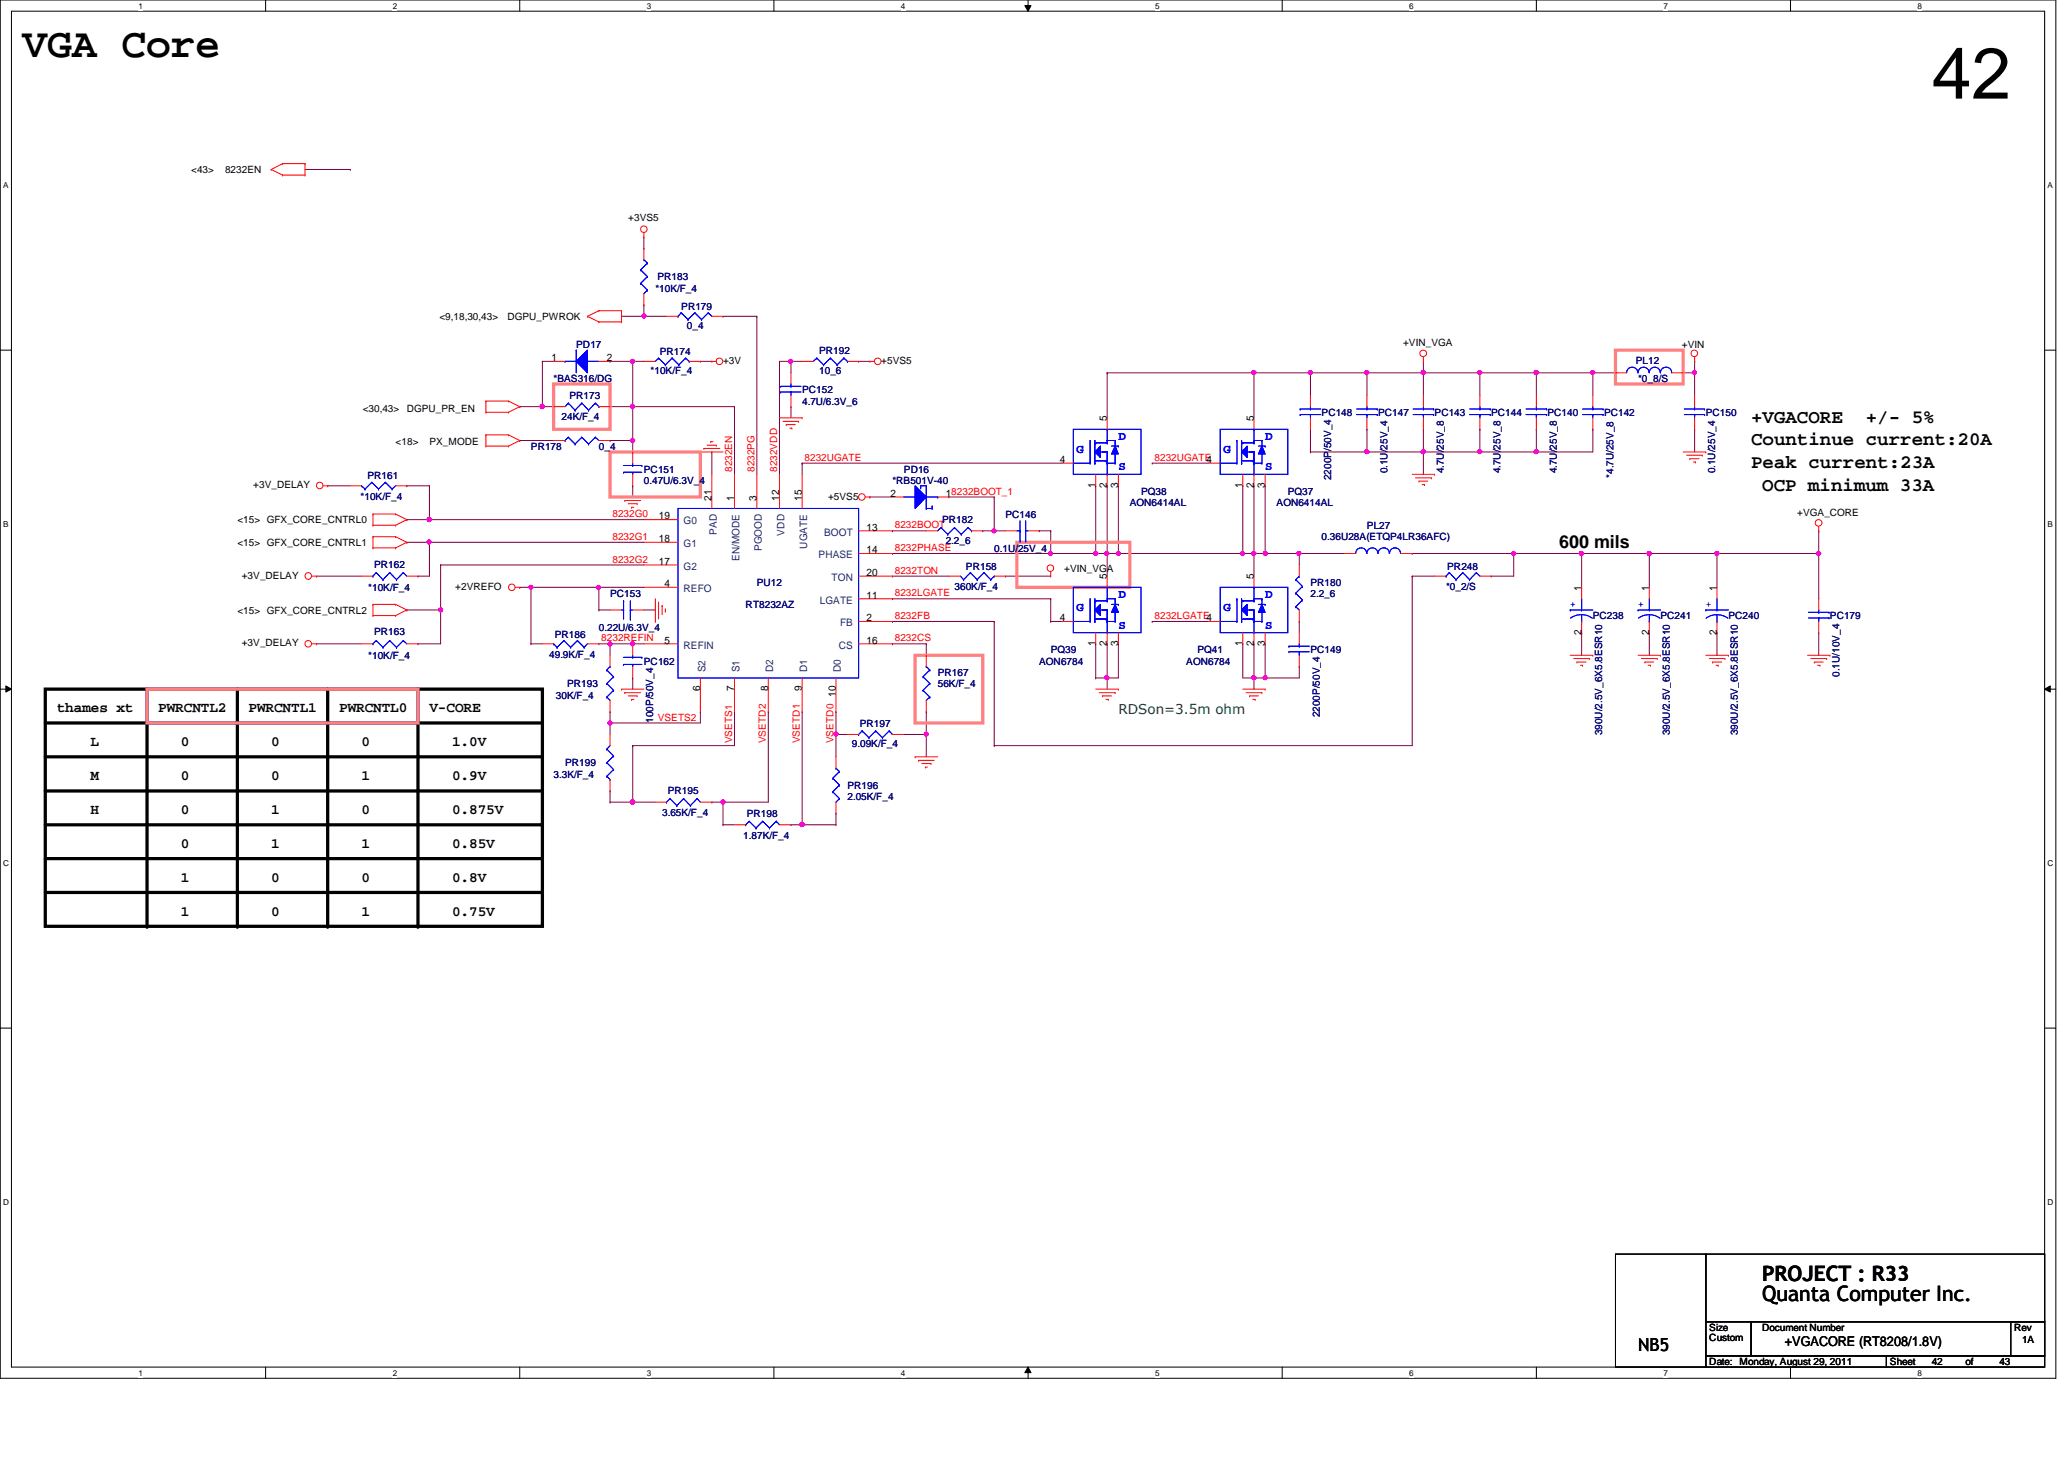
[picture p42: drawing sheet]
<svg xmlns="http://www.w3.org/2000/svg" width="297mm" height="210mm" viewBox="0 0 297 210" stroke-linecap="round" stroke-linejoin="round" font-family="sans-serif">
<defs><g id="words">
<text font-size="10.4" x="278" y="14.2">42</text>
<text font-size="6" x="3.3" y="8.3">VGA Core</text>
<g font-size="3">
<text x="253.6" y="184.2">PROJECT : R33</text>
<text x="253.6" y="187.2">Quanta Computer Inc.</text>
</g>
<g font-size="2.8">
<text x="252" y="60.8">+VGACORE</text>
<text x="252" y="64.1">Countinue current:20A</text>
<text x="268.5" y="60.8">+/- 5%</text>
<text x="252" y="67.4">Peak current:23A</text>
<text x="253.6" y="70.6">OCP minimum 33A</text>
</g>
<g font-size="2.6">
<text x="224.4" y="78.8">600 mils</text>
<text x="235.8" y="194.3">NB5</text>
</g>
<g font-size="2.1">
<text x="8.2" y="102.4">thames xt</text>
<text x="13" y="107.4">L</text>
<text x="22.8" y="102.4">PWRCNTL2</text>
<text x="26" y="107.4">0</text>
<text x="35.8" y="102.4">PWRCNTL1</text>
<text x="39" y="107.4">0</text>
<text x="48.8" y="102.4">PWRCNTL0</text>
<text x="52" y="107.4">0</text>
<text x="61.8" y="102.4">V-CORE</text>
<text x="65.1" y="107.4">1.0V</text>
<text x="13" y="112.2">M</text>
<text x="26" y="112.2">0</text>
<text x="39" y="112.2">0</text>
<text x="52" y="112.2">1</text>
<text x="65.1" y="112.2">0.9V</text>
<text x="13" y="117.1">H</text>
<text x="26" y="117.1">0</text>
<text x="39" y="117.1">1</text>
<text x="52" y="117.1">0</text>
<text x="65.1" y="117.1">0.875V</text>
<text x="26" y="122">0</text>
<text x="39" y="122">1</text>
<text x="52" y="122">1</text>
<text x="65.1" y="122">0.85V</text>
<text x="26" y="126.8">1</text>
<text x="26" y="131.7">1</text>
<text x="39" y="126.8">0</text>
<text x="39" y="131.7">0</text>
<text x="52" y="126.8">0</text>
<text x="52" y="131.7">1</text>
<text x="65.1" y="126.8">0.8V</text>
<text x="65.1" y="131.7">0.75V</text>
</g>
<text font-size="1.9" fill="#008000" x="160.9" y="102.7">RDSon=3.5m ohm</text>
<text font-size="1.9" x="256.9" y="193.6">+VGACORE (RT8208/1.8V)</text>
<g font-size="1.8" fill="#00f">
<text x="154.9" y="65.2">G</text>
<text x="160.9" y="63.3">D</text>
<text x="176.1" y="65.2">G</text>
<text x="182.1" y="63.3">D</text>
<text x="160.9" y="67.6">S</text>
<text x="182.1" y="67.6">S</text>
<text x="154.9" y="88">G</text>
<text x="160.9" y="86">D</text>
<text x="176.1" y="88">G</text>
<text x="182.1" y="86">D</text>
<text x="160.9" y="90.4">S</text>
<text x="182.1" y="90.4">S</text>
</g>
<g font-size="1.5">
<text x="79.4" y="51.9">1</text>
<text x="87.3" y="51.9">2</text>
<text x="159.3" y="60.6" transform="rotate(-90 159.3 60.6)">5</text>
<text x="180.4" y="60.6" transform="rotate(-90 180.4 60.6)">5</text>
<text x="128.1" y="71.5">2</text>
<text x="136.1" y="71.5">18232BOOT_1</text>
<text x="152.5" y="66.6">4</text>
<text x="157.6" y="70.2" transform="rotate(-90 157.6 70.2)">1</text>
<text x="159.3" y="70.2" transform="rotate(-90 159.3 70.2)">2</text>
<text x="160.9" y="70.2" transform="rotate(-90 160.9 70.2)">3</text>
<text x="173.6" y="66.6">4</text>
<text x="178.8" y="70.2" transform="rotate(-90 178.8 70.2)">1</text>
<text x="180.4" y="70.2" transform="rotate(-90 180.4 70.2)">2</text>
<text x="182" y="70.2" transform="rotate(-90 182 70.2)">3</text>
<text x="94.8" y="74.7">19</text>
<text x="94.8" y="78">18</text>
<text x="102.4" y="72" transform="rotate(-90 102.4 72)">21</text>
<text x="105.7" y="72" transform="rotate(-90 105.7 72)">1</text>
<text x="108.9" y="72" transform="rotate(-90 108.9 72)">3</text>
<text x="112.1" y="72" transform="rotate(-90 112.1 72)">12</text>
<text x="115.4" y="72" transform="rotate(-90 115.4 72)">15</text>
<text x="124.7" y="76.3">13</text>
<text x="94.8" y="81.2">17</text>
<text x="124.7" y="79.6">14</text>
<text x="124.7" y="82.8">20</text>
<text x="159.3" y="83.4" transform="rotate(-90 159.3 83.4)">5</text>
<text x="180.4" y="83.4" transform="rotate(-90 180.4 83.4)">5</text>
<text x="95.6" y="84.5">4</text>
<text x="124.7" y="89.4">2</text>
<text x="124.7" y="86.1">11</text>
<text x="152.5" y="89.4">4</text>
<text x="227.6" y="85" transform="rotate(-90 227.6 85)">1</text>
<text x="237.3" y="85" transform="rotate(-90 237.3 85)">1</text>
<text x="247.1" y="85" transform="rotate(-90 247.1 85)">1</text>
<text x="95.6" y="92.6">5</text>
<text x="124.7" y="92.6">16</text>
<text x="157.6" y="93" transform="rotate(-90 157.6 93)">1</text>
<text x="159.3" y="93" transform="rotate(-90 159.3 93)">2</text>
<text x="160.9" y="93" transform="rotate(-90 160.9 93)">3</text>
<text x="178.8" y="93" transform="rotate(-90 178.8 93)">1</text>
<text x="180.4" y="93" transform="rotate(-90 180.4 93)">2</text>
<text x="182" y="93" transform="rotate(-90 182 93)">3</text>
<text x="227.6" y="91.4" transform="rotate(-90 227.6 91.4)">2</text>
<text x="237.3" y="91.4" transform="rotate(-90 237.3 91.4)">2</text>
<text x="247.1" y="91.4" transform="rotate(-90 247.1 91.4)">2</text>
<text x="100.8" y="99.5" transform="rotate(-90 100.8 99.5)">6</text>
<text x="105.7" y="99.5" transform="rotate(-90 105.7 99.5)">7</text>
<text x="110.5" y="99.5" transform="rotate(-90 110.5 99.5)">8</text>
<text x="115.4" y="99.5" transform="rotate(-90 115.4 99.5)">9</text>
<text x="120.3" y="100.3" transform="rotate(-90 120.3 100.3)">10</text>
</g>
<g font-size="1.5" fill="#004080">
<text x="98.4" y="75.4">G0</text>
<text x="103.2" y="77" transform="rotate(-90 103.2 77)">PAD</text>
<text x="112.9" y="77" transform="rotate(-90 112.9 77)">VDD</text>
<text x="118.6" y="77">BOOT</text>
<text x="98.4" y="78.7">G1</text>
<text x="98.4" y="82">G2</text>
<text x="106.4" y="80.7" transform="rotate(-90 106.4 80.7)">EN/MODE</text>
<text x="109.6" y="79.3" transform="rotate(-90 109.6 79.3)">PGOOD</text>
<text x="116.2" y="79" transform="rotate(-90 116.2 79)">UGATE</text>
<text x="117.8" y="80.3">PHASE</text>
<text x="119.7" y="83.6">TON</text>
<text x="98.4" y="85.2">REFO</text>
<text x="118" y="86.8">LGATE</text>
<text x="98.4" y="93.3">REFIN</text>
<text x="120.7" y="93.3">CS</text>
<text x="120.9" y="90.1">FB</text>
<text x="101.5" y="96.7" transform="rotate(-90 101.5 96.7)">S2</text>
<text x="106.4" y="96.7" transform="rotate(-90 106.4 96.7)">S1</text>
<text x="111.3" y="96.7" transform="rotate(-90 111.3 96.7)">D2</text>
<text x="116.2" y="96.7" transform="rotate(-90 116.2 96.7)">D1</text>
<text x="121" y="96.7" transform="rotate(-90 121 96.7)">D0</text>
</g>
<g font-size="1.4">
<text x="27.5" y="24.9">&lt;43&gt;</text>
<text x="32.4" y="24.9">8232EN</text>
<text x="90.4" y="31.7">+3VS5</text>
<text x="63.2" y="46.1">&lt;9,18,30,43&gt;</text>
<text x="73" y="46.1">DGPU_PWROK</text>
<text x="104.1" y="52.4">+3V</text>
<text x="126.8" y="52.4">+5VS5</text>
<text x="201.9" y="49.8">+VIN_VGA</text>
<text x="242.1" y="50.1">+VIN</text>
<text x="52.2" y="59.2">&lt;30,43&gt;</text>
<text x="58.5" y="59.2">DGPU_PR_EN</text>
<text x="56.9" y="64.1">&lt;18&gt;</text>
<text x="61.8" y="64.1">PX_MODE</text>
<text x="36.4" y="70.3">+3V_DELAY</text>
<text x="119.2" y="71.9">+5VS5</text>
<text x="34.2" y="75.3">&lt;15&gt; GFX_CORE_CNTRL0</text>
<text x="258.7" y="74.2">+VGA_CORE</text>
<text x="34.2" y="78.6">&lt;15&gt; GFX_CORE_CNTRL1</text>
<text x="34.8" y="83.3">+3V_DELAY</text>
<text x="153.2" y="82.3">+VIN_VGA</text>
<text x="34.2" y="88.3">&lt;15&gt; GFX_CORE_CNTRL2</text>
<text x="65.5" y="84.9">+2VREFO</text>
<text x="34.8" y="93">+3V_DELAY</text>
<text x="246" y="191.5">Size</text>
<text x="253.6" y="191.5">Document Number</text>
<text x="289.9" y="191.5">Rev</text>
<text x="246" y="193">Custom</text>
<text x="246" y="196.4">Date: Monday, August 29, 2011</text>
<text x="272" y="196.4">Sheet</text>
<text x="278" y="196.4">42</text>
<text x="282.9" y="196.4">of</text>
<text x="287.7" y="196.4">43</text>
<text x="291" y="193.2">1A</text>
</g>
<g font-size="1.4" fill="#000080">
<text x="94.3" y="42">*10K/F_4</text>
<text x="94.6" y="40.3">PR183</text>
<text x="98" y="44.6">PR179</text>
<text x="98.8" y="47.3">0_4</text>
<text x="82.9" y="50.1">PD17</text>
<text x="93.6" y="53.8">*10K/F_4</text>
<text x="95" y="51.1">PR174</text>
<text x="117.9" y="50.9">PR192</text>
<text x="117.9" y="53.8">10_6</text>
<text x="235.4" y="52.4">PL12</text>
<text x="79.7" y="55">*BAS316/DG</text>
<text x="82" y="57.4">PR173</text>
<text x="115.4" y="56.6">PC152</text>
<text x="115.4" y="58.3">4.7U/6.3V_6</text>
<text x="190.2" y="59.9">PC148</text>
<text x="198.3" y="59.9">PC147</text>
<text x="206.5" y="59.9">PC143</text>
<text x="214.6" y="59.9">PC144</text>
<text x="222.7" y="59.9">PC140</text>
<text x="230.8" y="59.9">PC142</text>
<text x="235.8" y="55">*0_8/S</text>
<text x="245.5" y="59.9">PC150</text>
<text x="76.4" y="64.7">PR178</text>
<text x="80.8" y="60.4">24K/F_4</text>
<text x="86.2" y="64.7">0_4</text>
<text x="51.9" y="71.9">*10K/F_4</text>
<text x="52.9" y="69">PR161</text>
<text x="92.7" y="68">PC151</text>
<text x="92.7" y="69.6">0.47U/6.3V_4</text>
<text x="128.4" y="69.6">*RB501V-40</text>
<text x="130.1" y="68">PD16</text>
<text x="164.2" y="71.2">PQ38</text>
<text x="185.3" y="71.2">PQ37</text>
<text x="191.6" y="69.1" transform="rotate(-90 191.6 69.1)">2200P/50V_4</text>
<text x="199.7" y="68.1" transform="rotate(-90 199.7 68.1)">0.1U/25V_4</text>
<text x="207.8" y="68.1" transform="rotate(-90 207.8 68.1)">4.7U/25V_8</text>
<text x="215.9" y="68.1" transform="rotate(-90 215.9 68.1)">4.7U/25V_8</text>
<text x="224.1" y="68.1" transform="rotate(-90 224.1 68.1)">4.7U/25V_8</text>
<text x="232.2" y="68.7" transform="rotate(-90 232.2 68.7)">*4.7U/25V_8</text>
<text x="246.8" y="68.1" transform="rotate(-90 246.8 68.1)">0.1U/25V_4</text>
<text x="135.6" y="75.3">PR182</text>
<text x="144.7" y="74.5">PC146</text>
<text x="162.6" y="72.9">AON6414AL</text>
<text x="183.7" y="72.9">AON6414AL</text>
<text x="190.2" y="77.7">0.36U28A(ETQP4LR36AFC)</text>
<text x="196.7" y="76.1">PL27</text>
<text x="53.8" y="81.7">PR162</text>
<text x="136.1" y="78.2">2.2_6</text>
<text x="139" y="82">PR158</text>
<text x="143.1" y="79.4">0.1U/25V_4</text>
<text x="208.3" y="82">PR248</text>
<text x="53" y="85">*10K/F_4</text>
<text x="87.8" y="85.9">PC153</text>
<text x="107.3" y="87.5">RT8232AZ</text>
<text x="108.9" y="84.2">PU12</text>
<text x="137.4" y="84.9">360K/F_4</text>
<text x="188.6" y="84.2">PR180</text>
<text x="188.6" y="85.9">2.2_6</text>
<text x="208.1" y="84.9">*0_2/S</text>
<text x="229.2" y="89.1">PC238</text>
<text x="239" y="89.1">PC241</text>
<text x="248.7" y="89.1">PC240</text>
<text x="263.4" y="89.1">PC179</text>
<text x="53" y="94.8">*10K/F_4</text>
<text x="53.8" y="91.4">PR163</text>
<text x="79" y="94.7">49.9K/F_4</text>
<text x="79.8" y="91.7">PR186</text>
<text x="86.2" y="90.8">0.22U/6.3V_4</text>
<text x="92.7" y="95.6">PC162</text>
<text x="149.6" y="95.6">AON6784</text>
<text x="151.2" y="94">PQ39</text>
<text x="170.7" y="95.6">AON6784</text>
<text x="172.3" y="94">PQ41</text>
<text x="188.6" y="94">PC149</text>
<text x="80" y="100.5">30K/F_4</text>
<text x="81.6" y="98.9">PR193</text>
<text x="135" y="97.2">PR167</text>
<text x="135" y="98.9">56K/F_4</text>
<text x="264.7" y="97.4" transform="rotate(-90 264.7 97.4)">0.1U/10V_4</text>
<text x="94" y="104" transform="rotate(-90 94 104)">100P/50V_4</text>
<text x="122.6" y="107.5">9.09K/F_4</text>
<text x="123.7" y="104.6">PR197</text>
<text x="189.9" y="103.2" transform="rotate(-90 189.9 103.2)">2200P/50V_4</text>
<text x="230.6" y="105.8" transform="rotate(-90 230.6 105.8)">390U/2.5V_6X5.8ESR10</text>
<text x="240.3" y="105.8" transform="rotate(-90 240.3 105.8)">390U/2.5V_6X5.8ESR10</text>
<text x="250.1" y="105.8" transform="rotate(-90 250.1 105.8)">390U/2.5V_6X5.8ESR10</text>
<text x="79.7" y="111.9">3.3K/F_4</text>
<text x="81.3" y="110.2">PR199</text>
<text x="122" y="113.5">PR196</text>
<text x="95.3" y="117.4">3.65K/F_4</text>
<text x="96.1" y="114.3">PR195</text>
<text x="107.5" y="117.6">PR198</text>
<text x="122" y="115.1">2.05K/F_4</text>
<text x="107" y="120.6">1.87K/F_4</text>
</g>
<g font-size="1.4" fill="#f00">
<text x="105.4" y="67.9" transform="rotate(-90 105.4 67.9)">8232EN</text>
<text x="108.6" y="67.9" transform="rotate(-90 108.6 67.9)">8232PG</text>
<text x="111.8" y="67.9" transform="rotate(-90 111.8 67.9)">8232VDD</text>
<text x="115.8" y="66.3">8232UGATE</text>
<text x="166.2" y="66.3">8232UGATE</text>
<text x="88.1" y="77.7">8232G1</text>
<text x="88.1" y="74.4">8232G0</text>
<text x="128.8" y="76">8232BOOT</text>
<text x="88.1" y="80.9">8232G2</text>
<text x="128.8" y="82.5">8232TON</text>
<text x="128.8" y="79.3">8232PHASE</text>
<text x="128.8" y="89.1">8232FB</text>
<text x="128.8" y="85.8">8232LGATE</text>
<text x="166.2" y="89.1">8232LGATE4</text>
<text x="86.5" y="92.3">8232REFIN</text>
<text x="128.8" y="92.3">8232CS</text>
<text x="94.7" y="103.7">VSETS2</text>
<text x="105.4" y="106.9" transform="rotate(-90 105.4 106.9)">VSETS1</text>
<text x="110.2" y="106.9" transform="rotate(-90 110.2 106.9)">VSETD2</text>
<text x="115.1" y="106.9" transform="rotate(-90 115.1 106.9)">VSETD1</text>
<text x="120" y="106.9" transform="rotate(-90 120 106.9)">VSETD0</text>
</g>
<g font-size="1.4" fill="#00f">
<text x="226" y="87.3">+</text>
<text x="235.8" y="87.3">+</text>
<text x="245.5" y="87.3">+</text>
</g>
<g font-size="1.2">
<text x="19.9" y="1.2">1</text>
<text x="56.5" y="1.2">2</text>
<text x="93.1" y="1.2">3</text>
<text x="129.7" y="1.2">4</text>
<text x="166.2" y="1.2">5</text>
<text x="202.8" y="1.2">6</text>
<text x="239.4" y="1.2">7</text>
<text x="276" y="1.2">8</text>
<text x=".5" y="27.1">A</text>
<text x="294.7" y="27.1">A</text>
<text x=".5" y="75.8">B</text>
<text x="294.7" y="75.8">B</text>
<text x=".5" y="124.6">C</text>
<text x="294.7" y="124.6">C</text>
<text x=".5" y="173.4">D</text>
<text x="294.7" y="173.4">D</text>
<text x="19.9" y="197.9">1</text>
<text x="56.5" y="197.9">2</text>
<text x="93.1" y="197.9">3</text>
<text x="129.7" y="197.9">4</text>
<text x="166.2" y="197.9">5</text>
<text x="202.8" y="197.9">6</text>
<text x="239.4" y="197.9">7</text>
<text x="276" y="197.9">8</text>
</g>
</g></defs>
<path d="M0 0h295.9v198.3h-295.9zM1.6 1.6h292.7v195.1h-292.7z" fill="none" stroke="#000" stroke-width=".14"/>
<g fill="#fff">
<path d="M19.9 .2h.6v1.3h-.6z"/>
<path d="M19.9 196.8h.6v1.4h-.6z"/>
</g>
<path d="M38.2 0v1.6M38.2 196.7v1.6" fill="none" stroke="#000" stroke-width=".14"/>
<g fill="#fff">
<path d="M56.5 .2h.6v1.3h-.6z"/>
<path d="M56.5 196.8h.6v1.4h-.6z"/>
</g>
<path d="M74.8 0v1.6M74.8 196.7v1.6" fill="none" stroke="#000" stroke-width=".14"/>
<g fill="#fff">
<path d="M93.1 .2h.6v1.3h-.6z"/>
<path d="M93.1 196.8h.6v1.4h-.6z"/>
</g>
<path d="M111.4 0v1.6M111.4 196.7v1.6" fill="none" stroke="#000" stroke-width=".14"/>
<g fill="#fff">
<path d="M129.7 .2h.6v1.3h-.6z"/>
<path d="M129.7 196.8h.6v1.4h-.6z"/>
</g>
<path d="M147.5 .8h.9l-.4 .8zM148 0v1.6M148 196.7l.4 .8h-.9zM148 196.7v1.6" fill="none" stroke="#000" stroke-width=".14"/>
<path d="M147.5 .8h.9l-.4 .8zM148 196.7l.4 .8h-.9z" fill="#000"/>
<g fill="#fff">
<path d="M166.2 .2h.6v1.3h-.6z"/>
<path d="M166.2 196.8h.6v1.4h-.6z"/>
</g>
<path d="M184.5 0v1.6M184.5 196.7v1.6" fill="none" stroke="#000" stroke-width=".14"/>
<g fill="#fff">
<path d="M202.8 .2h.6v1.3h-.6z"/>
<path d="M202.8 196.8h.6v1.4h-.6z"/>
</g>
<path d="M221.1 0v1.6M221.1 196.7v1.6" fill="none" stroke="#000" stroke-width=".14"/>
<g fill="#fff">
<path d="M239.4 .2h.6v1.3h-.6z"/>
<path d="M239.4 196.8h.6v1.4h-.6z"/>
</g>
<path d="M257.7 0v1.6M257.7 196.7v1.6" fill="none" stroke="#000" stroke-width=".14"/>
<g fill="#fff">
<path d="M276 .2h.6v1.3h-.6z"/>
<path d="M276 196.8h.6v1.4h-.6z"/>
<path d="M.5 26h.7v1.3h-.7z"/>
<path d="M294.7 26h.7v1.3h-.7z"/>
<path d="M.5 74.8h.7v1.3h-.7z"/>
<path d="M294.7 74.8h.7v1.3h-.7z"/>
</g>
<path d="M0 50.4h1.6M294.3 50.4h1.6" fill="none" stroke="#000" stroke-width=".14"/>
<g fill="#fff">
<path d="M.5 123.5h.8v1.3h-.8z"/>
<path d="M294.7 123.5h.8v1.3h-.8z"/>
</g>
<path d="M0 99.1h1.6M.8 98.7l.8 .4-.8 .5zM294.3 99.1l.8-.4v.9zM294.3 99.1h1.6" fill="none" stroke="#000" stroke-width=".14"/>
<path d="M.8 98.7l.8 .4-.8 .5zM294.3 99.1l.8-.4v.9z" fill="#000"/>
<g fill="#fff">
<path d="M.5 172.3h.8v1.3h-.8z"/>
<path d="M294.7 172.3h.8v1.3h-.8z"/>
</g>
<path d="M0 147.9h1.6M294.3 147.9h1.6" fill="none" stroke="#000" stroke-width=".14"/>
<path d="M87.8 92.6h.1M87.8 92.6h3.3M87.8 113.8h.1M87.8 113.8v1.6M104.1 115.4h.1M104.1 115.4h6.5" fill="none" stroke="#800040" stroke-width=".14"/>
<circle cx="104" cy="115.4" r=".31" fill="#f0f"/>
<circle cx="104" cy="115.4" r=".31" fill="none" stroke="#f0f" stroke-width=".14"/>
<path d="M178.9 92.6h.1M178.9 92.6v4.9h1.6M180.5 97.5h.1M182.1 92.6h.1M182.1 92.6v4.9" fill="none" stroke="#800040" stroke-width=".14"/>
<circle cx="182.1" cy="97.5" r=".3" fill="#f0f"/>
<circle cx="182.1" cy="97.5" r=".3" fill="none" stroke="#f0f" stroke-width=".14"/>
<path d="M180.5 79.6h.1M180.5 79.6v3.3M180.5 97.5h.1M180.5 92.6h.1M180.5 92.6v6.5M180.5 97.5h1.6M182.1 97.5h.1" fill="none" stroke="#800040" stroke-width=".14"/>
<circle cx="180.4" cy="97.5" r=".31" fill="#f0f"/>
<circle cx="180.4" cy="97.5" r=".31" fill="none" stroke="#f0f" stroke-width=".14"/>
<path d="M91.1 107.3h.1M91.1 107.3v8.1" fill="none" stroke="#800040" stroke-width=".14"/>
<circle cx="91" cy="115.4" r=".32" fill="#f0f"/>
<circle cx="91" cy="115.4" r=".32" fill="none" stroke="#f0f" stroke-width=".14"/>
<g fill="none" stroke="#800040" stroke-width=".14">
<path d="M178.9 79.6h.1M178.9 79.6h1.6M76.4 84.5h.1M76.4 84.5h16.3M86.2 84.5h.1M86.2 84.5v3.3M128.4 92.6h.1M128.4 92.6h4.9M133.3 92.6h.1M133.3 92.6v1.7M182.1 97.5h.1M182.1 97.5h4.9"/>
<path d="M87.8 115.4h.1M87.8 115.4h3.3"/>
</g>
<circle cx="86.1" cy="84.5" r=".3" fill="#f0f"/>
<circle cx="86.1" cy="84.5" r=".3" fill="none" stroke="#f0f" stroke-width=".14"/>
<g fill="none" stroke="#800040" stroke-width=".14">
<path d="M108.9 45.5h.1M108.9 45.5v22.7M243.9 52h.1M243.9 52v1.6M178.9 69.9h.1M178.9 69.9v9.7M203.2 79.6h.1M203.2 79.6h14.6M217.8 79.6h.1M217.8 79.6v3.3M86.2 87.8h.1M86.2 87.8h1.6"/>
<path d="M128.4 89.4h.1M128.4 89.4h14.7M143.1 89.4h.1M143.1 89.4v17.9M165.8 89.4h.1M165.8 89.4h8.1M143.1 107.3h.1M143.1 107.3h60.1"/>
</g>
<circle cx="178.8" cy="79.6" r=".3" fill="#f0f"/>
<circle cx="178.8" cy="79.6" r=".3" fill="none" stroke="#f0f" stroke-width=".14"/>
<path d="M180.5 69.9h.1M180.5 69.9v9.7M182.1 69.9h.1M182.1 69.9v9.7" fill="none" stroke="#800040" stroke-width=".14"/>
<circle cx="182.1" cy="79.6" r=".3" fill="#f0f"/>
<circle cx="182.1" cy="79.6" r=".3" fill="none" stroke="#f0f" stroke-width=".14"/>
<path d="M180.5 53.6h.1M180.5 53.6v6.5M180.5 79.6h.1M180.5 79.6h1.6" fill="none" stroke="#800040" stroke-width=".14"/>
<circle cx="180.4" cy="79.6" r=".31" fill="#f0f"/>
<circle cx="180.4" cy="79.6" r=".31" fill="none" stroke="#f0f" stroke-width=".14"/>
<path d="M159.3 53.6h.1M159.3 53.6h21.2M160.9 79.6h.1M160.9 79.6h18" fill="none" stroke="#800040" stroke-width=".14"/>
<circle cx="160.9" cy="79.6" r=".3" fill="#f0f"/>
<circle cx="160.9" cy="79.6" r=".3" fill="none" stroke="#f0f" stroke-width=".14"/>
<path d="M91.1 58.5h.1M91.1 58.5h14.6M165.8 66.6h.1M165.8 66.6h8.1M102.4 115.4h.1M102.4 115.4h1.7M104.1 118.7h.1M104.1 115.4h.1M104.1 118.7h1.6M104.1 115.4v3.3" fill="none" stroke="#800040" stroke-width=".14"/>
<circle cx="91" cy="58.5" r=".32" fill="#f0f"/>
<circle cx="91" cy="58.5" r=".32" fill="none" stroke="#f0f" stroke-width=".14"/>
<path d="M157.7 79.6h.1M157.7 79.6h1.6" fill="none" stroke="#800040" stroke-width=".14"/>
<circle cx="157.7" cy="79.6" r=".3" fill="#f0f"/>
<circle cx="157.7" cy="79.6" r=".3" fill="none" stroke="#f0f" stroke-width=".14"/>
<path d="M143.1 76.4h.1M143.1 76.4h1.6M86.2 92.6h.1M86.2 92.6h1.6" fill="none" stroke="#800040" stroke-width=".14"/>
<circle cx="143" cy="76.4" r=".3" fill="#f0f"/>
<circle cx="143" cy="76.4" r=".3" fill="none" stroke="#f0f" stroke-width=".14"/>
<path d="M113.8 118.7h.1M113.8 118.7h1.6" fill="none" stroke="#800040" stroke-width=".14"/>
<circle cx="115.4" cy="118.6" r=".31" fill="#f0f"/>
<circle cx="115.4" cy="118.6" r=".31" fill="none" stroke="#f0f" stroke-width=".14"/>
<g fill="none" stroke="#800040" stroke-width=".14">
<path d="M78.1 58.5h.1M78.1 52h.1M78.1 58.5h1.6M78.1 52h1.6M78.1 52v6.5M91.1 69.9h.1M91.1 63.4h.1M91.1 63.4v1.6M91.1 69.9v1.6M149.6 76.4h.1M149.6 76.4h1.6M151.2 76.4h.1"/>
<path d="M151.2 76.4v3.2M115.4 102.4h.1M115.4 102.4v16.3"/>
</g>
<circle cx="78" cy="58.5" r=".31" fill="#f0f"/>
<circle cx="78" cy="58.5" r=".31" fill="none" stroke="#f0f" stroke-width=".14"/>
<g fill="none" stroke="#800040" stroke-width=".14">
<path d="M74.8 58.5h.1M74.8 58.5h3.3M87.8 52h.1M87.8 52h3.3M92.7 45.5h.1M92.7 45.5h3.2M100.8 52h.1M100.8 52h1.6M76.4 92.6h.1M76.4 92.6h1.7M92.7 87.8h1.6M94.3 87.8h.1"/>
<path d="M144.7 82.9h.1M144.7 82.9h6.5"/>
</g>
<circle cx="92.7" cy="45.5" r=".3" fill="#f0f"/>
<circle cx="92.7" cy="45.5" r=".3" fill="none" stroke="#f0f" stroke-width=".14"/>
<path d="M204.8 53.6h.1M204.8 53.6v3.3M204.8 61.8h.1M204.8 61.8v3.2" fill="none" stroke="#800040" stroke-width=".14"/>
<circle cx="204.8" cy="53.6" r=".31" fill="#f0f"/>
<circle cx="204.8" cy="53.6" r=".31" fill="none" stroke="#f0f" stroke-width=".14"/>
<path d="M204.8 53.6h.1M204.8 53.6h8.2M261.7 76.4h.1M261.7 76.4v3.2" fill="none" stroke="#800040" stroke-width=".14"/>
<circle cx="213" cy="53.6" r=".31" fill="#f0f"/>
<circle cx="213" cy="53.6" r=".31" fill="none" stroke="#f0f" stroke-width=".14"/>
<path d="M213 53.6h.1M213 53.6v3.3M196.7 65h.1M196.7 65h8.1M213 61.8h.1M213 61.8v3.2" fill="none" stroke="#800040" stroke-width=".14"/>
<circle cx="196.7" cy="65" r=".31" fill="#f0f"/>
<circle cx="196.7" cy="65" r=".31" fill="none" stroke="#f0f" stroke-width=".14"/>
<path d="M196.7 53.6h.1M196.7 53.6h8.1M196.7 61.8h.1M196.7 61.8v3.2" fill="none" stroke="#800040" stroke-width=".14"/>
<circle cx="196.7" cy="53.6" r=".31" fill="#f0f"/>
<circle cx="196.7" cy="53.6" r=".31" fill="none" stroke="#f0f" stroke-width=".14"/>
<g fill="none" stroke="#800040" stroke-width=".14">
<path d="M89.4 45.5h.1M92.7 43.9h.1M92.7 43.9v1.6h-3.3M204.8 52h.1M204.8 52v1.6M61.8 78h.1M61.8 78v4.9M182.1 79.6h.1M182.1 79.6h4.9M128.4 82.9h.1M128.4 82.9h8.2M133.3 105.7h.1"/>
<path d="M133.3 105.7v3.2"/>
</g>
<circle cx="61.8" cy="78" r=".3" fill="#f0f"/>
<circle cx="61.8" cy="78" r=".3" fill="none" stroke="#f0f" stroke-width=".14"/>
<path d="M217.8 79.6h.1M217.8 79.6h9.8" fill="none" stroke="#800040" stroke-width=".14"/>
<circle cx="227.6" cy="79.6" r=".3" fill="#f0f"/>
<circle cx="227.6" cy="79.6" r=".3" fill="none" stroke="#f0f" stroke-width=".14"/>
<circle cx="217.8" cy="79.6" r=".3" fill="#f0f"/>
<circle cx="217.8" cy="79.6" r=".3" fill="none" stroke="#f0f" stroke-width=".14"/>
<path d="M115.4 66.6h.1M115.4 66.6h37.4M128.4 76.4h.1M128.4 76.4h4.9M247.1 79.6h.1M247.1 79.6h14.6" fill="none" stroke="#800040" stroke-width=".14"/>
<circle cx="247.1" cy="79.6" r=".3" fill="#f0f"/>
<circle cx="247.1" cy="79.6" r=".3" fill="none" stroke="#f0f" stroke-width=".14"/>
<path d="M112.2 52h.1M112.2 52v16.2M61.8 78h.1M61.8 78h30.9M204.8 65h.1M204.8 65h8.2" fill="none" stroke="#800040" stroke-width=".14"/>
<circle cx="213" cy="65" r=".31" fill="#f0f"/>
<circle cx="213" cy="65" r=".31" fill="none" stroke="#f0f" stroke-width=".14"/>
<circle cx="204.8" cy="65" r=".31" fill="#f0f"/>
<circle cx="204.8" cy="65" r=".31" fill="none" stroke="#f0f" stroke-width=".14"/>
<path d="M104.1 45.5h.1M104.1 45.5h4.8M157.7 69.9h.1M157.7 69.9v9.7M159.3 69.9h.1M159.3 69.9v9.7M157.7 92.6h.1M157.7 92.6v4.9" fill="none" stroke="#800040" stroke-width=".14"/>
<circle cx="159.3" cy="79.6" r=".3" fill="#f0f"/>
<circle cx="159.3" cy="79.6" r=".3" fill="none" stroke="#f0f" stroke-width=".14"/>
<path d="M180.5 53.6h.1M180.5 53.6h8.1M157.7 97.5h.1M157.7 97.5h1.6M160.9 92.6h.1M160.9 92.6v4.9" fill="none" stroke="#800040" stroke-width=".14"/>
<circle cx="180.4" cy="53.6" r=".31" fill="#f0f"/>
<circle cx="180.4" cy="53.6" r=".31" fill="none" stroke="#f0f" stroke-width=".14"/>
<path d="M188.6 53.6h.1M188.6 53.6v3.3M87.8 63.4h.1M87.8 63.4h3.3" fill="none" stroke="#800040" stroke-width=".14"/>
<circle cx="91" cy="63.4" r=".31" fill="#f0f"/>
<circle cx="91" cy="63.4" r=".31" fill="none" stroke="#f0f" stroke-width=".14"/>
<path d="M188.6 53.6h.1M188.6 53.6h8.1M74.8 63.4h.1M74.8 63.4h4.9" fill="none" stroke="#800040" stroke-width=".14"/>
<circle cx="188.6" cy="53.6" r=".31" fill="#f0f"/>
<circle cx="188.6" cy="53.6" r=".31" fill="none" stroke="#f0f" stroke-width=".14"/>
<path d="M196.7 53.6h.1M196.7 53.6v3.3M159.3 79.6h.1M159.3 79.6v3.3M159.3 97.5h.1M159.3 92.6h.1M159.3 92.6v6.5M159.3 97.5h1.6" fill="none" stroke="#800040" stroke-width=".14"/>
<circle cx="159.3" cy="97.5" r=".3" fill="#f0f"/>
<circle cx="159.3" cy="97.5" r=".3" fill="none" stroke="#f0f" stroke-width=".14"/>
<path d="M187 79.6h.1M187 79.6v1.7M187 79.6h6.5M188.6 61.8h.1M188.6 61.8v3.2M187 95.9h.1M187 95.9v1.6" fill="none" stroke="#800040" stroke-width=".14"/>
<circle cx="186.9" cy="79.6" r=".3" fill="#f0f"/>
<circle cx="186.9" cy="79.6" r=".3" fill="none" stroke="#f0f" stroke-width=".14"/>
<path d="M261.7 79.6h.1M261.7 79.6v6.5" fill="none" stroke="#800040" stroke-width=".14"/>
<circle cx="261.7" cy="79.6" r=".31" fill="#f0f"/>
<circle cx="261.7" cy="79.6" r=".31" fill="none" stroke="#f0f" stroke-width=".14"/>
<g fill="none" stroke="#800040" stroke-width=".14">
<path d="M92.7 35.7h.1M92.7 34.1v1.6M128.4 79.6h.1M128.4 79.6h22.8M159.3 79.6h.1M160.9 69.9h.1M160.9 69.9v9.7h-1.6M204.8 65h.1M204.8 65v3.2M128.4 86.1h.1M128.4 86.1h22.8M151.2 89.4h.1"/>
<path d="M151.2 89.4h1.6M261.7 91h.1M261.7 91v3.3"/>
</g>
<circle cx="151.2" cy="79.6" r=".3" fill="#f0f"/>
<circle cx="151.2" cy="79.6" r=".3" fill="none" stroke="#f0f" stroke-width=".14"/>
<path d="M113.8 52h.1M113.8 52h1.6M102.4 65h.1M102.4 65v3.2M151.2 86.1h.1M151.2 86.1v3.3M187 89.4h.1M187 89.4v1.6" fill="none" stroke="#800040" stroke-width=".14"/>
<circle cx="113.8" cy="52" r=".3" fill="#f0f"/>
<circle cx="113.8" cy="52" r=".3" fill="none" stroke="#f0f" stroke-width=".14"/>
<path d="M113.8 58.5h.1M113.8 52h.1M113.8 52v1.6M113.8 58.5v1.6M58.5 74.8h.1M58.5 69.9h.1M58.5 69.9h3.3M61.8 69.9h.1M61.8 69.9v4.9h-3.3M60.2 82.9h.1M60.2 82.9h1.6" fill="none" stroke="#800040" stroke-width=".14"/>
<circle cx="61.8" cy="74.7" r=".31" fill="#f0f"/>
<circle cx="61.8" cy="74.7" r=".31" fill="none" stroke="#f0f" stroke-width=".14"/>
<path d="M47.2 69.9h.1M47.2 69.9h3.2M76.4 84.5h.1M76.4 84.5v8.1" fill="none" stroke="#800040" stroke-width=".14"/>
<circle cx="76.4" cy="84.5" r=".3" fill="#f0f"/>
<circle cx="76.4" cy="84.5" r=".3" fill="none" stroke="#f0f" stroke-width=".14"/>
<path d="M159.3 53.6h.1M159.3 53.6v6.5M242.2 53.6h.1M242.2 53.6h1.7M243.9 53.6h.1M243.9 53.6v3.3M45.5 82.9h.1M45.5 82.9h6.5M74.8 84.5h.1M74.8 84.5h1.6" fill="none" stroke="#800040" stroke-width=".14"/>
<circle cx="243.8" cy="53.6" r=".3" fill="#f0f"/>
<circle cx="243.8" cy="53.6" r=".3" fill="none" stroke="#f0f" stroke-width=".14"/>
<path d="M229.2 53.6h.1M229.2 53.6h3.3" fill="none" stroke="#800040" stroke-width=".14"/>
<circle cx="229.2" cy="53.6" r=".31" fill="#f0f"/>
<circle cx="229.2" cy="53.6" r=".31" fill="none" stroke="#f0f" stroke-width=".14"/>
<g fill="none" stroke="#800040" stroke-width=".14">
<path d="M221.1 53.6h.1M221.1 53.6v3.3M221.1 61.8h.1M221.1 61.8v3.2M227.6 79.6h.1M227.6 79.6v4.9M243.9 61.8h.1M243.9 61.8v3.2M203.2 82.9h.1M203.2 82.9h3.3M203.2 82.9v24.4M214.6 82.9h.1"/>
<path d="M214.6 82.9h3.2"/>
</g>
<circle cx="221.1" cy="53.6" r=".31" fill="#f0f"/>
<circle cx="221.1" cy="53.6" r=".31" fill="none" stroke="#f0f" stroke-width=".14"/>
<path d="M229.2 53.6h.1M229.2 53.6v3.3M221.1 65h.1M229.2 61.8h.1M229.2 61.8v3.2h-8.1" fill="none" stroke="#800040" stroke-width=".14"/>
<circle cx="221.1" cy="65" r=".31" fill="#f0f"/>
<circle cx="221.1" cy="65" r=".31" fill="none" stroke="#f0f" stroke-width=".14"/>
<path d="M213 53.6h.1M213 53.6h16.2M221.1 53.6h.1M213 65h.1M213 65h8.1M120.3 105.7h.1M120.3 102.4h.1M120.3 105.7h1.7M120.3 102.4v3.3M130.1 105.7h3.2M133.3 105.7h.1" fill="none" stroke="#800040" stroke-width=".14"/>
<circle cx="133.3" cy="105.6" r=".3" fill="#f0f"/>
<circle cx="133.3" cy="105.6" r=".3" fill="none" stroke="#f0f" stroke-width=".14"/>
<path d="M91.1 52h.1M91.1 52h1.6M151.2 79.6h.1M151.2 79.6h6.5M188.6 65h.1M188.6 65h8.1M133.3 102.4h.1M133.3 102.4v3.3" fill="none" stroke="#800040" stroke-width=".14"/>
<circle cx="157.7" cy="79.6" r=".3" fill="#f0f"/>
<circle cx="157.7" cy="79.6" r=".3" fill="none" stroke="#f0f" stroke-width=".14"/>
<g fill="none" stroke="#800040" stroke-width=".14">
<path d="M115.4 66.6h.1M115.4 66.6v1.6M125.2 71.5h.1M125.2 71.5h3.2M91.1 92.6h.1M91.1 92.6h1.6M237.4 91h.1M237.4 91v3.3M247.1 91h.1M247.1 91v3.3M110.6 102.4h.1M110.6 102.4v13"/>
<path d="M115.4 118.7h4.9M120.3 118.7h.1"/>
</g>
<circle cx="91" cy="92.6" r=".31" fill="#f0f"/>
<circle cx="91" cy="92.6" r=".31" fill="none" stroke="#f0f" stroke-width=".14"/>
<path d="M87.8 58.5h.1M87.8 58.5h3.3M91.1 58.5h.1M91.1 52h.1M91.1 52v11.4" fill="none" stroke="#800040" stroke-width=".14"/>
<circle cx="91" cy="52" r=".31" fill="#f0f"/>
<circle cx="91" cy="52" r=".31" fill="none" stroke="#f0f" stroke-width=".14"/>
<path d="M227.6 79.6h.1M227.6 79.6h9.8M237.4 79.6h.1M237.4 79.6v4.9" fill="none" stroke="#800040" stroke-width=".14"/>
<circle cx="227.6" cy="79.6" r=".3" fill="#f0f"/>
<circle cx="227.6" cy="79.6" r=".3" fill="none" stroke="#f0f" stroke-width=".14"/>
<path d="M87.8 104h.1M87.8 104h13" fill="none" stroke="#800040" stroke-width=".14"/>
<circle cx="87.8" cy="104" r=".3" fill="#f0f"/>
<circle cx="87.8" cy="104" r=".3" fill="none" stroke="#f0f" stroke-width=".14"/>
<path d="M237.4 79.6h.1M237.4 79.6h9.7M247.1 79.6h.1M247.1 79.6v4.9" fill="none" stroke="#800040" stroke-width=".14"/>
<circle cx="237.3" cy="79.6" r=".31" fill="#f0f"/>
<circle cx="237.3" cy="79.6" r=".31" fill="none" stroke="#f0f" stroke-width=".14"/>
<g fill="none" stroke="#800040" stroke-width=".14">
<path d="M136.6 71.5h.1M136.6 71.5h6.5M141.4 76.4h.1M143.1 71.5h.1M143.1 71.5v4.9h-1.7M87.8 92.6h.1M87.8 92.6v1.7M87.8 104h.1M87.8 102.4h.1M87.8 102.4v3.3M91.1 115.4h.1M91.1 107.3h.1"/>
<path d="M91.1 115.4h3.2M91.1 107.3h14.6"/>
</g>
<circle cx="87.8" cy="92.6" r=".3" fill="#f0f"/>
<circle cx="87.8" cy="92.6" r=".3" fill="none" stroke="#f0f" stroke-width=".14"/>
<g fill="none" stroke="#800040" stroke-width=".14">
<path d="M58.5 78h.1M58.5 78h3.3M61.8 74.8h.1M61.8 74.8h30.9M45.5 92.6h.1M45.5 92.6h6.5M58.5 87.8h.1M58.5 87.8h4.9M60.2 92.6h.1M63.4 87.8h.1M63.4 81.3h.1M63.4 87.8v4.8h-3.2"/>
<path d="M63.4 81.3h29.3M91.1 97.5h.1M91.1 97.5v1.6M100.8 102.4h.1M100.8 102.4v1.6M120.3 105.7h.1M120.3 105.7v3.2"/>
</g>
<circle cx="120.3" cy="105.6" r=".3" fill="#f0f"/>
<circle cx="120.3" cy="105.6" r=".3" fill="none" stroke="#f0f" stroke-width=".14"/>
<path d="M63.4 81.3h.1M63.4 81.3v6.5M120.3 117h.1M120.3 117v1.7" fill="none" stroke="#800040" stroke-width=".14"/>
<circle cx="63.4" cy="87.8" r=".3" fill="#f0f"/>
<circle cx="63.4" cy="87.8" r=".3" fill="none" stroke="#f0f" stroke-width=".14"/>
<path d="M43.9 24.4h6.5M50.4 24.4h.1M105.7 58.5h.1M105.7 58.5v9.7M112.2 52h1.6M113.8 52h.1M123.6 52h.1M123.6 52h1.6M227.6 91h.1M227.6 91v3.3M105.7 102.4h.1M105.7 102.4v4.9" fill="none" stroke="#800040" stroke-width=".14"/>
<g fill="none" stroke="#f00" stroke-width=".14">
<path d="M39 24.4h.1M39 24.4l1.7 .8M40.7 23.5h.1M40.7 25.2h.1M40.7 23.5l-1.7 .9M40.7 23.5h3.2M40.7 25.2h3.2M43.9 23.5h.1M43.9 25.2h.1M43.9 23.5v1.7M92.7 34.1h.1M92.7 33.5v.6"/>
<path d="M69.9 59.3h.1M69.9 57.7h.1M69.9 57.7h3.3M69.9 59.3h3.3M69.9 57.7v1.6M73.2 57.7h.1M73.2 59.3h.1M73.2 57.7l1.6 .8M74.8 58.5h.1M74.8 58.5l-1.6 .8M84.5 45.5h.1M84.5 45.5l1.7 .8"/>
<path d="M86.2 44.7h.1M86.2 46.3h.1M86.2 44.7l-1.7 .8M86.2 44.7h3.2M86.2 46.3h3.2M89.4 44.7h.1M89.4 46.3h.1M89.4 44.7v1.6M102.4 52h.1M102.4 52h.7M125.2 52h.1M125.2 52h.7"/>
<path d="M204.8 52h.1M204.8 51.4v.6M243.9 52h.1M243.9 51.4v.6M46.5 69.9h.7M47.2 69.9h.1M53.7 78.8h.1M53.7 77.2h.1M53.7 75.6h.1M53.7 74h.1M53.7 77.2h3.2M53.7 78.8h3.2"/>
<path d="M53.7 74v1.6M53.7 77.2v1.6M53.7 74h3.2M53.7 75.6h3.2M56.9 77.2h.1M56.9 78.8h.1M56.9 74h.1M56.9 75.6h.1M56.9 77.2l1.6 .8M56.9 74l1.6 .8M58.5 78h.1M58.5 74.8h.1"/>
<path d="M58.5 78l-1.6 .8M58.5 74.8l-1.6 .8M69.9 64.2h.1M69.9 62.6h.1M69.9 62.6v1.6M69.9 62.6h3.3M69.9 64.2h3.3M73.2 62.6h.1M73.2 64.2h.1M73.2 62.6l1.6 .8M74.8 63.4h.1M74.8 63.4l-1.6 .8"/>
<path d="M89.4 71.5h.1M89.4 71.5h3.3M89.9 72h.1M89.9 72h2.3M90.4 72.5h1.3M90.9 73h.1M90.9 73h.3M91.7 72.5h.1M100.8 65h.1M100.8 65h3.3M101.3 64.5h.1M101.3 64.5h2.3"/>
<path d="M101.8 64.1h1.3M102.3 63.5h.1M102.3 63.5h.3M103.1 64.1h.1M112.2 60.1h3.2M112.7 60.6h2.2M113.2 61.1h.1M113.2 61.1h1.3M113.7 61.6h.3M114 61.6h.1M114.9 60.6h.1M115.4 60.1h.1"/>
<path d="M124.5 71.5h.7M125.2 71.5h.1M203.2 68.2h3.3M203.7 68.7h2.3M204.2 69.2h.1M204.2 69.2h1.3M204.7 69.7h.3M205 69.7h.1M206 68.7h.1M206.5 68.2h.1M242.2 65h3.3M242.7 65.5h2.3"/>
<path d="M243.2 66h.1M243.2 66h1.3M243.7 66.5h.3M244 66.5h.1M245 65.5h.1M245.5 65h.1M261.7 76.4h.1M261.7 75.7v.7M44.9 82.9h.6M44.9 92.6h.6M45.5 82.9h.1M45.5 92.6h.1"/>
<path d="M53.7 88.6h.1M53.7 87h.1M53.7 87v1.6M53.7 87h3.2M53.7 88.6h3.2M56.9 87h.1M56.9 88.6h.1M56.9 87l1.6 .8M58.5 87.8h.1M58.5 87.8l-1.6 .8M74.2 84.5h.6M74.8 84.5h.1"/>
<path d="M89.4 99.1h.1M89.4 99.1h3.3M89.9 99.7h.1M89.9 99.7h2.3M94.3 89.4h.1M94.3 86.1v3.3M94.8 88.9h.1M94.8 86.6v2.3M95.3 87.1h.1M95.3 87.1v1.3M95.8 87.9h.1M95.8 87.6v.3"/>
<path d="M151.2 82.9h.1M151.2 82.3v.6M157.7 99.1h3.2M158.2 99.7h2.3M160.5 99.7h.1M160.9 99.1h.1M178.9 99.1h3.2M179.3 99.7h2.3M181.6 99.7h.1M182.1 99.1h.1M226 94.3h3.2M226.5 94.7h2.2"/>
<path d="M226.9 95.2h.1M226.9 95.2h1.4M227.5 95.7h.2M227.7 95.7h.1M228.7 94.7h.1M229.2 94.3h.1M235.8 94.3h3.2M236.2 94.7h2.3M236.7 95.2h.1M236.7 95.2h1.3M237.2 95.7h.3M237.5 95.7h.1"/>
<path d="M238.5 94.7h.1M239 94.3h.1M245.5 94.3h3.2M246 94.7h2.2M246.5 95.2h.1M246.5 95.2h1.3M247 95.7h.3M247.3 95.7h.1M248.2 94.7h.1M248.7 94.3h.1M260.1 94.3h3.3M260.6 94.7h2.3"/>
<path d="M261.1 95.2h.1M261.1 95.2h1.3M261.6 95.7h.3M261.9 95.7h.1M262.9 94.7h.1M263.4 94.3h.1M90.4 100.1h1.3M90.9 100.6h.1M90.9 100.6h.3M91.7 100.1h.1M131.7 108.9h.1M131.7 108.9h3.3"/>
<path d="M132.2 109.4h.1M132.2 109.4h2.2M132.7 109.9h1.3M133.2 110.4h.1M133.2 110.4h.3M134 109.9h.1M158.7 100.1h.1M158.7 100.1h1.3M159.2 100.6h.3M159.5 100.6h.1M179.8 100.1h.1M179.8 100.1h1.3"/>
<path d="M180.3 100.6h.3M180.6 100.6h.1"/>
<circle cx="92.7" cy="33" r=".47"/>
<circle cx="103.5" cy="52" r=".47"/>
<circle cx="126.3" cy="52" r=".47"/>
<circle cx="204.8" cy="50.8" r=".48"/>
<circle cx="243.8" cy="50.8" r=".47"/>
<circle cx="46" cy="69.8" r=".47"/>
<circle cx="124" cy="71.5" r=".47"/>
<circle cx="261.7" cy="75.2" r=".48"/>
<circle cx="44.3" cy="82.9" r=".48"/>
<circle cx="44.4" cy="92.6" r=".47"/>
<circle cx="73.6" cy="84.5" r=".47"/>
<circle cx="151.2" cy="81.7" r=".47"/>
</g>
<path d="M232.5 180.4h13v16.3h-13zM245.5 180.4h48.8v9.8h-48.8zM245.5 190.2h6.5v4.9h-6.5zM245.5 195.1h26v1.6h-26zM252 190.2h42.3v4.9h-42.3zM271.5 195.1h22.8v1.6h-22.8zM289.4 190.2h4.9v4.9h-4.9z" fill="none" stroke="#000" stroke-width=".14"/>
<path d="M6.5 99.1h71.6v34.2h-71.6zM21.2 99.1v34.2M34.2 99.1v34.2M47.2 99.1v34.2M60.2 99.1v34.2M6.5 113.8h71.6M6.5 104h71.6M6.5 118.7h71.6M6.5 108.9h71.6M6.5 123.5h71.6M6.5 128.4h71.6" fill="none" stroke="#000" stroke-width=".47"/>
<g fill="#000">
<circle cx="78.1" cy="108.9" r=".23"/>
<circle cx="78.1" cy="113.8" r=".23"/>
<circle cx="78.1" cy="104" r=".23"/>
<circle cx="78.1" cy="118.7" r=".23"/>
<circle cx="21.2" cy="133.3" r=".23"/>
<circle cx="34.2" cy="133.3" r=".23"/>
<circle cx="47.2" cy="133.3" r=".23"/>
<circle cx="60.2" cy="133.3" r=".23"/>
<circle cx="78.1" cy="128.4" r=".23"/>
<circle cx="78.1" cy="123.5" r=".23"/>
</g>
<path d="M79.7 55.2h8.1v6.6h-8.1zM232.5 50.4h9.7v4.8h-9.7zM87.8 65h13v6.5h-13zM146.3 78h16.3v6.5h-16.3zM21.2 99.1h39v4.9h-39zM131.7 94.3h9.7v9.7h-9.7z" fill="none" stroke="#ff8080" stroke-width=".47"/>
<path d="M158.4 64.2v1.6l-.8-.8z" fill="#00f"/>
<path d="M158.4 64.2v1.6l-.8-.8z" fill="none" stroke="#00f" stroke-width=".14"/>
<path d="M160.5 64.2l.4 1.1h-.9z" fill="#00f"/>
<g fill="none" stroke="#00f" stroke-width=".14">
<path d="M154.5 61.8h9.7v6.4h-9.7zM154.5 66.6h2.4M156.9 66.6h.1M156.9 63.4h.1M156.9 63.4v3.2M157.6 66.6h.1M157.6 63.7h.1M157.6 63.4v3.2M157.6 63.7h1.7M157.6 66.3h1.7M157.7 63.7h.1M158.4 65h.9"/>
<path d="M159.2 66.3h.1M159.3 63.7h.1M159.3 65h.1M159.3 66.6h.1M159.3 66.3h.1M159.3 61.8h.1M159.3 68.2h.1M159.3 61.8v1.9M159.3 65v3.2M159.3 66.6h1.2M159.3 63.4h1.2M160 64.2h.9"/>
<path d="M160.5 64.2l.4 1.1h-.9zM160.5 63.4h.1M160.5 64.2h.1M160.5 66.6h.1M160.5 63.4v.8M160.5 65.3v1.3M160.9 64.2h.1"/>
</g>
<path d="M158.4 64.2v1.6l-.8-.8z" fill="#00f"/>
<path d="M158.4 64.2v1.6l-.8-.8z" fill="none" stroke="#00f" stroke-width=".14"/>
<path d="M160.5 64.2l.4 1.1h-.9z" fill="#00f"/>
<g fill="none" stroke="#00f" stroke-width=".14">
<path d="M203.4 59.6h2.9M203.4 58.8h2.9M204.8 58.8h.1M204.8 59.6h.1M204.8 58.5v.3M204.8 59.6v.5M206.3 59.6h.1M206.3 58.8h.1M154.5 61.8h9.7v6.4h-9.7zM154.5 66.6h2.4M156.9 66.6h.1M156.9 63.4h.1"/>
<path d="M156.9 63.4v3.2M157.6 66.6h.1M157.6 63.7h.1M157.6 63.4v3.2M157.6 63.7h1.7M157.6 66.3h1.7M157.7 63.7h.1M158.4 65h.9M159.2 66.3h.1M159.3 63.7h.1M159.3 65h.1M159.3 66.6h.1"/>
<path d="M159.3 66.3h.1M159.3 61.8h.1M159.3 68.2h.1M159.3 61.8v1.9M159.3 65v3.2M159.3 66.6h1.2M159.3 63.4h1.2M160 64.2h.9M160.5 64.2l.4 1.1h-.9zM160.5 63.4h.1M160.5 64.2h.1M160.5 66.6h.1"/>
<path d="M160.5 63.4v.8M160.5 65.3v1.3M160.9 64.2h.1M53.7 82.9h.1M54.1 82.4h.1M54.1 82.4l1 1M54.1 82.4l-.4 .5M55.1 83.4h.1M56.1 82.4h.1M56.1 82.4l1 1M56.1 82.4l-1 1M57.1 83.4h.1"/>
<path d="M58 82.4h.1M58 82.4l.5 .5M58 82.4l-.9 1"/>
</g>
<path d="M204.8 56.9v1.6M152.8 66.6h1.7M157.7 68.2v1.7M159.3 60.1v1.7M159.3 68.2v1.7M160.9 68.2v1.7M204.8 60.1v1.7M52 82.9h1.7M58.5 82.9h1.7" fill="none" stroke="#f00" stroke-width=".14"/>
<path d="M157.6 87.8l.8-.8v1.6z" fill="#00f"/>
<path d="M157.6 87.8l.8-.8v1.6z" fill="none" stroke="#00f" stroke-width=".14"/>
<path d="M160.5 87l.4 1.1h-.9z" fill="#00f"/>
<g fill="none" stroke="#00f" stroke-width=".14">
<path d="M154.5 84.5h9.7v6.5h-9.7zM154.5 89.4h2.4M156.9 89.4h.1M156.9 86.1h.1M156.9 86.1v3.3M157.6 89.4h.1M157.6 86.4h.1M157.6 86.1v3.3M157.6 86.4h1.7M157.6 89.1h1.7M157.7 86.4h.1M158.4 87.8h.9"/>
<path d="M159.2 89.1h.1M159.3 86.4h.1M159.3 87.8h.1M159.3 89.4h.1M159.3 89.1h.1M159.3 84.5h.1M159.3 91h.1M159.3 84.5v1.9M159.3 87.8v3.2M159.3 89.4h1.2M159.3 86.1h1.2M160 87h.9"/>
<path d="M160.5 87l.4 1.1h-.9zM160.5 86.1h.1M160.5 87h.1M160.5 89.4h.1M160.5 86.1v.9M160.5 88.1v1.3M160.9 87h.1"/>
</g>
<path d="M157.6 87.8l.8-.8v1.6z" fill="#00f"/>
<path d="M157.6 87.8l.8-.8v1.6z" fill="none" stroke="#00f" stroke-width=".14"/>
<path d="M160.5 87l.4 1.1h-.9z" fill="#00f"/>
<g fill="none" stroke="#00f" stroke-width=".14">
<path d="M94.8 51.5h.1M94.8 51.5l-.5 .5M94.8 51.5l1 1M95.8 52.5h.1M96.7 51.5h.1M96.7 51.5l-.9 1M96.7 51.5l1 1M97.7 52.5h.1M98.7 51.5h.1M98.7 51.5l-1 1M98.7 51.5l.5 .5M99.2 52h.1"/>
<path d="M112.3 56.4h.1M112.3 55.6h.1M112.3 56.4h3M112.3 55.6h3M113.8 55.6h.1M113.8 56.4h.1M113.8 55.2v.4M113.8 56.4v.5M52 69.9h.1M52 69.9l.5 .5M52.5 70.4h.1M53.5 69.4h.1"/>
<path d="M53.5 69.4l1 1M53.5 69.4l-1 1M54.5 70.4h.1M55.5 69.4h.1M55.5 69.4l.9 1M55.5 69.4l-1 1M56.4 70.4h.1M56.9 69.9l-.5 .5M81.3 63.4h.1M81.8 62.9h.1M81.8 62.9l1 1M81.8 62.9l-.5 .5"/>
<path d="M82.8 63.9h.1M83.7 62.9h.1M83.7 62.9l1 1M83.7 62.9l-.9 1M84.7 63.9h.1M85.7 62.9h.1M85.7 62.9l.5 .5M85.7 62.9l-1 1M154.5 84.5h9.7v6.5h-9.7zM154.5 89.4h2.4M156.9 89.4h.1M156.9 86.1h.1"/>
<path d="M156.9 86.1v3.3M157.6 89.4h.1M157.6 86.4h.1M157.6 86.1v3.3M157.6 86.4h1.7M157.6 89.1h1.7M157.7 86.4h.1M158.4 87.8h.9M159.2 89.1h.1M159.3 86.4h.1M159.3 87.8h.1M159.3 89.4h.1"/>
<path d="M159.3 89.1h.1M159.3 84.5h.1M159.3 91h.1M159.3 84.5v1.9M159.3 87.8v3.2M159.3 89.4h1.2M159.3 86.1h1.2M160 87h.9M160.5 87l.4 1.1h-.9zM160.5 86.1h.1M160.5 87h.1M160.5 89.4h.1"/>
<path d="M160.5 86.1v.9M160.5 88.1v1.3M160.9 87h.1M107.3 118.7h.1M107.8 118.2h.1M107.8 118.2l1 .9M107.8 118.2l-.5 .5M108.8 119.1h.1M109.8 118.2h.1M109.8 118.2l.9 .9M109.8 118.2l-1 .9M110.7 119.1h.1"/>
<path d="M111.7 118.2h.1M111.7 118.2l.5 .5M111.7 118.2l-1 .9"/>
</g>
<g fill="none" stroke="#f00" stroke-width=".14">
<path d="M92.7 52h1.6M99.2 52h1.6M113.8 53.6v1.6M113.8 56.9v1.6M50.4 69.9h1.6M56.9 69.9h1.6M79.7 63.4h1.6M86.2 63.4h1.6M152.8 89.4h1.7M157.7 91v1.6M159.3 82.9v1.6M159.3 91v1.6"/>
<path d="M160.9 91v1.6M105.7 118.7h1.6M112.2 118.7h1.6"/>
</g>
<path d="M178.7 87.8l.8-.8v1.6z" fill="#00f"/>
<path d="M178.7 87.8l.8-.8v1.6z" fill="none" stroke="#00f" stroke-width=".14"/>
<path d="M181.6 87l.5 1.1h-1z" fill="#00f"/>
<g fill="none" stroke="#00f" stroke-width=".14">
<path d="M175.6 84.5h9.7v6.5h-9.7zM175.6 89.4h2.4M178 89.4h.1M178 86.1h.1M178 86.1v3.3M178.7 89.4h.1M178.7 86.4h.1M178.7 86.1v3.3M178.7 86.4h1.8M178.7 89.1h1.8M178.9 86.4h.1M179.5 87.8h1"/>
<path d="M180.3 89.1h.1M180.5 86.4h.1M180.5 87.8h.1M180.5 89.4h.1M180.5 89.1h.1M180.5 84.5h.1M180.5 91h.1M180.5 84.5v1.9M180.5 87.8v3.2M180.5 89.4h1.1M180.5 86.1h1.1M181.1 87h1"/>
<path d="M181.6 87l.5 1.1h-1zM181.6 86.1h.1M181.6 87h.1M181.6 89.4h.1M181.6 86.1v.9M181.6 88.1v1.3M182.1 87h.1"/>
</g>
<path d="M178.7 87.8l.8-.8v1.6z" fill="#00f"/>
<path d="M178.7 87.8l.8-.8v1.6z" fill="none" stroke="#00f" stroke-width=".14"/>
<path d="M181.6 87l.5 1.1h-1z" fill="#00f"/>
<g fill="none" stroke="#00f" stroke-width=".14">
<path d="M242.4 59.6h2.9M242.4 58.8h2.9M243.9 58.8h.1M243.9 59.6h.1M243.9 58.5v.3M243.9 59.6v.5M245.3 59.6h.1M245.3 58.8h.1M97.6 73.2h26v24.3h-26zM89.7 95.6h.1M89.7 95.6h2.7M89.7 94.6h2.7"/>
<path d="M91.1 94.6h.1M91.1 95.6h.1M91.1 94.3v.3M91.1 95.6v.3M92.4 94.6h.1M175.6 84.5h9.7v6.5h-9.7zM175.6 89.4h2.4M178 89.4h.1M178 86.1h.1M178 86.1v3.3M178.7 89.4h.1M178.7 86.4h.1"/>
<path d="M178.7 86.1v3.3M178.7 86.4h1.8M178.7 89.1h1.8M178.9 86.4h.1M179.5 87.8h1M180.3 89.1h.1M180.5 86.4h.1M180.5 87.8h.1M180.5 89.4h.1M180.5 89.1h.1M180.5 84.5h.1M180.5 91h.1"/>
<path d="M180.5 84.5v1.9M180.5 87.8v3.2M180.5 89.4h1.1M180.5 86.1h1.1M181.1 87h1M181.6 87l.5 1.1h-1zM181.6 86.1h.1M181.6 87h.1M181.6 89.4h.1M181.6 86.1v.9M181.6 88.1v1.3M182.1 87h.1"/>
<path d="M123.6 105.7h.1M124.1 105.2h.1M124.1 105.2l.9 .9M124.1 105.2l-.5 .5M125 106.1h.1M126 105.2h.1M126 105.2l1 .9M126 105.2l-1 .9M127 106.1h.1M128 105.2h.1M128 105.2l.4 .5M128 105.2l-1 .9"/>
</g>
<g fill="none" stroke="#f00" stroke-width=".14">
<path d="M243.9 56.9v1.6M92.7 74.8h4.9M92.7 78h4.9M102.4 68.2v5M105.7 68.2v5M108.9 68.2v5M112.2 68.2v5M115.4 68.2v5M123.6 79.6h4.8M123.6 76.4h4.8M243.9 60.1v1.7M91.1 92.6v1.7"/>
<path d="M91.1 95.9v1.6M92.7 84.5h4.9M92.7 92.6h4.9M92.7 81.3h4.9M100.8 97.5v4.9M105.7 97.5v4.9M110.6 97.5v4.9M115.4 97.5v4.9M120.3 97.5v4.9M123.6 89.4h4.8M123.6 86.1h4.8M123.6 92.6h4.8"/>
<path d="M123.6 82.9h4.8M173.9 89.4h1.7M178.9 91v1.6M180.5 82.9v1.6M180.5 91v1.6M182.1 91v1.6M122 105.7h1.6M128.4 105.7h1.7"/>
</g>
<path d="M82.9 52l1.6-1.6v3.2z" fill="#00f"/>
<path d="M81.3 52h.1M81.3 52h1.6M82.9 52l1.6-1.6v3.2zM82.9 50.4h.1M82.9 50.4v3.2M84.5 52h.1M84.5 52h1.7" fill="none" stroke="#00f" stroke-width=".14"/>
<path d="M82.9 52l1.6-1.6v3.2z" fill="#00f"/>
<g fill="none" stroke="#00f" stroke-width=".14">
<path d="M92.2 38.8h.1M92.2 38.8l1 1M92.7 37.4h.1M92.7 37.4l.5 .4M93.2 39.8h.1M93.2 37.8h.1M93.2 39.8l-1 1M93.2 37.8l-1 1M81.3 52h.1M81.3 52h1.6M82.9 52l1.6-1.6v3.2zM82.9 50.4h.1"/>
<path d="M82.9 50.4v3.2M84.5 52h.1M84.5 52h1.7M92.2 40.8h.1M92.2 40.8l1 .9M93.2 41.7h.1M93.2 41.7l-.5 .5M97.6 45.5h.1M98 45h.1M98 45l1 1M98 45l-.4 .5M99 46h.1"/>
<path d="M100 45h.1M100 45l1 1M100 45l-1 1M101 46h.1M101.9 45h.1M101.9 45l.5 .5M101.9 45l-.9 1M211.5 59.6h3M211.5 58.8h3M213 58.8h.1M213 59.6h.1M213 58.5v.3"/>
<path d="M213 59.6v.5M214.5 59.6h.1M214.5 58.8h.1M234.1 53.6a.8 .8 0 0 1 .8-.8 .8 .8 0 0 1 .8 .8M235.8 53.6a.78 .78 0 0 1 .7-.8 .78 .78 0 0 1 .8 .8M237.4 53.6a.78 .78 0 0 1 .7-.8 .78 .78 0 0 1 .8 .8M239 53.6a.8 .8 0 0 1 .8-.8 .8 .8 0 0 1 .8 .8M235.8 87.8h.1M235.8 87.8h3.2M237.4 89.4h.1M237.4 87.8h.1M237.4 88.4h-.1a2.45 2.45 0 0 0-1.5 .5"/>
<path d="M237.4 88.4a2.45 2.45 0 0 1 1.5 .5M237.4 86.1v1.7M237.4 88.4v1M87.3 107.8h.1M87.3 109.7h.1M87.3 111.7h.1M87.3 107.8l1 1M87.3 109.7l1 1M87.3 111.7l.5 .4M87.8 112.1h.1M87.8 107.3l-.5 .5M88.3 108.8h.1"/>
<path d="M88.3 110.7h.1M88.3 108.8l-1 .9M88.3 110.7l-1 1"/>
</g>
<g fill="none" stroke="#f00" stroke-width=".14">
<path d="M92.7 35.7v1.7M79.7 52h1.6M86.2 52h1.6M92.7 42.2v1.7M95.9 45.5h1.7M102.4 45.5h1.7M213 56.9v1.6M232.5 53.6h1.6M240.6 53.6h1.6M213 60.1v1.7M237.4 84.5v1.6M237.4 89.4v1.6"/>
<path d="M87.8 105.7v1.6M87.8 112.1v1.7"/>
</g>
<path d="M179.5 64.2v1.6l-.8-.8z" fill="#00f"/>
<path d="M179.5 64.2v1.6l-.8-.8z" fill="none" stroke="#00f" stroke-width=".14"/>
<path d="M181.6 64.2l.5 1.1h-1z" fill="#00f"/>
<g fill="none" stroke="#00f" stroke-width=".14">
<path d="M175.6 61.8h9.7v6.4h-9.7zM175.6 66.6h2.4M178 66.6h.1M178 63.4h.1M178 63.4v3.2M178.7 66.6h.1M178.7 63.7h.1M178.7 63.4v3.2M178.7 63.7h1.8M178.7 66.3h1.8M178.9 63.7h.1M179.5 65h1"/>
<path d="M180.3 66.3h.1M180.5 63.7h.1M180.5 65h.1M180.5 66.6h.1M180.5 66.3h.1M180.5 61.8h.1M180.5 68.2h.1M180.5 61.8v1.9M180.5 65v3.2M180.5 66.6h1.1M180.5 63.4h1.1M181.1 64.2h1"/>
<path d="M181.6 64.2l.5 1.1h-1zM181.6 63.4h.1M181.6 64.2h.1M181.6 66.6h.1M181.6 63.4v.8M181.6 65.3v1.3M182.1 64.2h.1"/>
</g>
<path d="M179.5 64.2v1.6l-.8-.8z" fill="#00f"/>
<path d="M179.5 64.2v1.6l-.8-.8z" fill="none" stroke="#00f" stroke-width=".14"/>
<path d="M181.6 64.2l.5 1.1h-1z" fill="#00f"/>
<g fill="none" stroke="#00f" stroke-width=".14">
<path d="M135.4 75.9h.1M135.4 75.9l-.4 .5M135.4 75.9l1 1M136.4 76.9h.1M137.4 75.9h.1M137.4 75.9l-1 1M137.4 75.9l.9 1M138.3 76.9h.1M139.3 75.9h.1M139.3 75.9l-1 1M139.3 75.9l.5 .5M139.8 76.4h.1"/>
<path d="M175.6 61.8h9.7v6.4h-9.7zM175.6 66.6h2.4M178 66.6h.1M178 63.4h.1M178 63.4v3.2M178.7 66.6h.1M178.7 63.7h.1M178.7 63.4v3.2M178.7 63.7h1.8M178.7 66.3h1.8M178.9 63.7h.1M179.5 65h1"/>
<path d="M180.3 66.3h.1M180.5 63.7h.1M180.5 65h.1M180.5 66.6h.1M180.5 66.3h.1M180.5 61.8h.1M180.5 68.2h.1M180.5 61.8v1.9M180.5 65v3.2M180.5 66.6h1.1M180.5 63.4h1.1M181.1 64.2h1"/>
<path d="M181.6 64.2l.5 1.1h-1zM181.6 63.4h.1M181.6 64.2h.1M181.6 66.6h.1M181.6 63.4v.8M181.6 65.3v1.3M182.1 64.2h.1M87.3 98.3h.1M87.3 96.4h.1M87.3 98.3l1 1M87.3 96.4l1 1M87.8 95.9h.1"/>
<path d="M87.8 95.9l-.5 .5M88.3 99.3h.1M88.3 97.4h.1M88.3 99.3l-1 1M88.3 97.4l-1 .9M87.3 100.3h.1M87.3 100.3l.5 .5"/>
</g>
<path d="M133.3 76.4h1.7M139.8 76.4h1.6M173.9 66.6h1.7M178.9 68.2v1.7M180.5 60.1v1.7M180.5 68.2v1.7M182.1 68.2v1.7M87.8 94.3v1.6M87.8 100.8v1.6" fill="none" stroke="#f00" stroke-width=".14"/>
<path d="M131.7 69.9l1.6 1.6-1.6 1.7z" fill="#00f"/>
<g fill="none" stroke="#00f" stroke-width=".14">
<path d="M130.1 71.5h1.6M131.7 69.9l1.6 1.6-1.6 1.7zM131.7 71.5h.1M132.5 69.9h.1M132.5 70.2h.1M132.5 69.9h.8v3.3M132.5 69.9v.3M133.3 73.2h.1M133.3 71.5h1.7M133.3 73.2h.9M134.2 73.2h.1M134.2 72.8h.1"/>
<path d="M134.2 72.8v.4M135 71.5h.1"/>
</g>
<path d="M131.7 69.9l1.6 1.6-1.6 1.7z" fill="#00f"/>
<g fill="none" stroke="#00f" stroke-width=".14">
<path d="M81.8 58h.1M81.8 58l-.5 .5M81.8 58l1 1M82.8 59h.1M83.7 58h.1M83.7 58l-.9 1M83.7 58l1 1M84.7 59h.1M85.7 58h.1M85.7 58l-1 1M85.7 58l.5 .5M86.2 58.5h.1"/>
<path d="M117.6 51.5h.1M117.6 51.5l-.6 .5M117.6 51.5l.9 1M118.5 52.5h.1M119.5 51.5h.1M119.5 51.5l-1 1M119.5 51.5l1 1M120.5 52.5h.1M121.5 51.5h.1M121.5 51.5l-1 1M121.5 51.5l.5 .5M122 52h.1"/>
<path d="M187.1 59.6h.1M187.1 58.8h.1M187.1 59.6h3M187.1 58.8h3M188.6 58.8h.1M188.6 59.6h.1M188.6 58.5v.3M188.6 59.6v.5M195.2 59.6h3M195.2 58.8h3M196.7 58.8h.1M196.7 59.6h.1"/>
<path d="M196.7 58.5v.3M196.7 59.6v.5M198.2 59.6h.1M198.2 58.8h.1M219.6 59.6h3M219.6 58.8h3M221.1 58.8h.1M221.1 59.6h.1M221.1 58.5v.3M221.1 59.6v.5M222.6 59.6h.1M222.6 58.8h.1"/>
<path d="M227.7 59.6h3M227.7 58.8h3M229.2 58.8h.1M229.2 59.6h.1M229.2 58.5v.3M229.2 59.6v.5M230.7 59.6h.1M230.7 58.8h.1M89.7 67.9h.1M89.7 67h2.7M89.7 67.9h2.7M91.1 67.9h.1"/>
<path d="M91.1 67h.1M91.1 66.6v.4M91.1 67.9v.3M92.4 67h.1M130.1 71.5h1.6M131.7 69.9l1.6 1.6-1.6 1.7zM131.7 71.5h.1M132.5 69.9h.1M132.5 70.2h.1M132.5 69.9h.8v3.3M132.5 69.9v.3M133.3 73.2h.1"/>
<path d="M133.3 71.5h1.7M133.3 73.2h.9M134.2 73.2h.1M134.2 72.8h.1M134.2 72.8v.4M135 71.5h.1M146.3 76.4h.5M146.8 77.9h.1M146.8 76.4h.1M146.8 74.9v3M147.6 76.4h.1M147.6 77.9h.1"/>
<path d="M147.6 76.4h.4M147.6 74.9v3M195.1 79.6a.78 .78 0 0 1 .8-.8 .78 .78 0 0 1 .8 .8M196.7 79.6a.78 .78 0 0 1 .8-.8 .78 .78 0 0 1 .8 .8M198.3 79.6a.8 .8 0 0 1 .8-.8 .8 .8 0 0 1 .8 .8M200 79.6a.78 .78 0 0 1 .8-.8 .78 .78 0 0 1 .7 .8M53.7 92.6h.1M54.1 92.2h.1M54.1 92.2l1 .9M54.1 92.2l-.4 .4M55.1 93.1h.1M56.1 92.2h.1"/>
<path d="M56.1 92.2l1 .9M56.1 92.2l-1 .9M57.1 93.1h.1M58 92.2h.1M58 92.2l.5 .4M58 92.2l-.9 .9M79.7 92.6h.1M79.7 92.6l.5 .5M80.2 93.1h.1M81.1 92.2h.1M81.1 92.2l1 .9M81.1 92.2l-.9 .9"/>
<path d="M82.1 93.1h.1M83.1 92.2h.1M83.1 92.2l1 .9M83.1 92.2l-1 .9M84.1 93.1h.1M84.5 92.6l-.4 .5M89.4 87.8h.3M89.7 87.8h.1M89.7 86.4h.1M89.7 86.4v2.7M90.7 89.1h.1M90.7 87.8h.1"/>
<path d="M90.7 87.8h.4M90.7 86.4v2.7M132.8 99.3h.1M132.8 97.4h.1M132.8 99.3l1 1M132.8 97.4l1 .9M133.3 95.9h.1M133.3 95.9l.5 .5M133.8 98.3h.1M133.8 96.4h.1M133.8 98.3l-1 1M133.8 96.4l-1 1"/>
<path d="M138.2 82.9l.5 .5M138.7 83.4h.1M139.7 82.4h.1M139.7 82.4l-1 1M139.7 82.4l.9 1M140.6 83.4h.1M141.6 82.4h.1M141.6 82.4l-1 1M141.6 82.4l1 1M142.6 83.4h.1M143.1 82.9h.1M143.1 82.9l-.5 .5"/>
<path d="M185.5 93.8h.1M185.5 93h.1M185.5 93.8h2.9M185.5 93h2.9M186.5 87.3h.1M186.5 85.3h.1M186.5 83.4h.1M186.5 87.3l.5 .5M186.5 85.3l.9 1M186.5 83.4l.9 1M187 93h.1M187 93.8h.1"/>
<path d="M187 82.9h.1M187 92.6v.4M187 93.8v.5M187 82.9l-.5 .5M187.4 86.3h.1M187.4 84.4h.1M187.4 86.3l-.9 1M187.4 84.4l-.9 .9M208.1 82.9h.1M208.6 82.4h.1M208.6 82.4l.9 1M208.6 82.4l-.5 .5"/>
<path d="M209.5 83.4h.1M210.5 82.4h.1M210.5 82.4l1 1M210.5 82.4l-1 1M211.5 83.4h.1M212.5 82.4h.1M212.5 82.4l.5 .5M212.5 82.4l-1 1M226 87.8h.1M226 87.8h3.2M227.6 89.4h.1M227.6 87.8h.1"/>
<path d="M227.6 88.4a2.48 2.48 0 0 0-1.6 .5M227.6 88.4a2.45 2.45 0 0 1 1.5 .5M227.6 86.1v1.7M227.6 88.4v1M245.5 87.8h.1M245.5 87.8h3.2M247.1 89.4h.1M247.1 87.8h.1M247.1 88.4a2.48 2.48 0 0 0-1.6 .5M247.1 88.4a2.66 2.66 0 0 1 1.6 .5M247.1 86.1v1.7M247.1 88.4v1"/>
<path d="M260.3 88.9h2.9M260.3 88.1h2.9M261.7 88.1h.1M261.7 88.9h.1M261.7 87.8v.3M261.7 88.9v.5M263.2 88.9h.1M263.2 88.1h.1M95.9 115.4h.1M96.4 114.9h.1M96.4 114.9l1 1M96.4 114.9l-.5 .5"/>
<path d="M97.4 115.9h.1M98.4 114.9h.1M98.4 114.9l1 1M98.4 114.9l-1 1M99.4 115.9h.1M100.3 114.9h.1M100.3 114.9l.5 .5M100.3 114.9l-.9 1M119.8 113.9h.1M119.8 112h.1M119.8 113.9l1 1M119.8 112l1 .9"/>
<path d="M120.3 110.5h.1M120.3 110.5l.5 .5M120.8 114.9h.1M120.8 112.9h.1M120.8 111h.1M120.8 114.9l-.5 .5M120.8 112.9l-1 1M120.8 111l-1 1M133.8 100.3h.1M133.8 100.3l-.5 .5"/>
</g>
<g fill="none" stroke="#f00" stroke-width=".14">
<path d="M79.7 58.5h1.6M86.2 58.5h1.6M115.4 52h1.6M122 52h1.6M188.6 56.9v1.6M196.7 56.9v1.6M221.1 56.9v1.6M229.2 56.9v1.6M91.1 65v1.6M91.1 68.2v1.7M128.4 71.5h1.7M135 71.5h1.6"/>
<path d="M144.7 76.4h1.6M148 76.4h1.6M188.6 60.1v1.7M193.5 79.6h1.6M196.7 60.1v1.7M201.6 79.6h1.6M221.1 60.1v1.7M229.2 60.1v1.7M52 92.6h1.7M58.5 92.6h1.7M78.1 92.6h1.6M84.5 92.6h1.7"/>
<path d="M87.8 87.8h1.6M91.1 87.8h1.6M133.3 94.3v1.6M136.6 82.9h1.6M143.1 82.9h1.6M187 81.3v1.6M187 87.8v1.6M187 91v1.6M187 94.3v1.6M206.5 82.9h1.6M213 82.9h1.6M227.6 84.5v1.6"/>
<path d="M227.6 89.4v1.6M247.1 84.5v1.6M247.1 89.4v1.6M261.7 86.1v1.7M261.7 89.4v1.6M94.3 115.4h1.6M100.8 115.4h1.6M120.3 108.9v1.6M120.3 115.4v1.6M133.3 100.8v1.6"/>
</g>
<circle cx="104" cy="115.4" r=".31" fill="#f0f"/>
<circle cx="104" cy="115.4" r=".31" fill="none" stroke="#f0f" stroke-width=".14"/>
<circle cx="182.1" cy="97.5" r=".3" fill="#f0f"/>
<circle cx="182.1" cy="97.5" r=".3" fill="none" stroke="#f0f" stroke-width=".14"/>
<circle cx="180.4" cy="97.5" r=".31" fill="#f0f"/>
<circle cx="180.4" cy="97.5" r=".31" fill="none" stroke="#f0f" stroke-width=".14"/>
<circle cx="91" cy="115.4" r=".32" fill="#f0f"/>
<circle cx="91" cy="115.4" r=".32" fill="none" stroke="#f0f" stroke-width=".14"/>
<circle cx="86.1" cy="84.5" r=".3" fill="#f0f"/>
<circle cx="86.1" cy="84.5" r=".3" fill="none" stroke="#f0f" stroke-width=".14"/>
<circle cx="178.8" cy="79.6" r=".3" fill="#f0f"/>
<circle cx="178.8" cy="79.6" r=".3" fill="none" stroke="#f0f" stroke-width=".14"/>
<circle cx="182.1" cy="79.6" r=".3" fill="#f0f"/>
<circle cx="182.1" cy="79.6" r=".3" fill="none" stroke="#f0f" stroke-width=".14"/>
<circle cx="180.4" cy="79.6" r=".31" fill="#f0f"/>
<circle cx="180.4" cy="79.6" r=".31" fill="none" stroke="#f0f" stroke-width=".14"/>
<circle cx="160.9" cy="79.6" r=".3" fill="#f0f"/>
<circle cx="160.9" cy="79.6" r=".3" fill="none" stroke="#f0f" stroke-width=".14"/>
<circle cx="91" cy="58.5" r=".32" fill="#f0f"/>
<circle cx="91" cy="58.5" r=".32" fill="none" stroke="#f0f" stroke-width=".14"/>
<circle cx="157.7" cy="79.6" r=".3" fill="#f0f"/>
<circle cx="157.7" cy="79.6" r=".3" fill="none" stroke="#f0f" stroke-width=".14"/>
<circle cx="143" cy="76.4" r=".3" fill="#f0f"/>
<circle cx="143" cy="76.4" r=".3" fill="none" stroke="#f0f" stroke-width=".14"/>
<circle cx="115.4" cy="118.6" r=".31" fill="#f0f"/>
<circle cx="115.4" cy="118.6" r=".31" fill="none" stroke="#f0f" stroke-width=".14"/>
<circle cx="78" cy="58.5" r=".31" fill="#f0f"/>
<circle cx="78" cy="58.5" r=".31" fill="none" stroke="#f0f" stroke-width=".14"/>
<circle cx="92.7" cy="45.5" r=".3" fill="#f0f"/>
<circle cx="92.7" cy="45.5" r=".3" fill="none" stroke="#f0f" stroke-width=".14"/>
<circle cx="204.8" cy="53.6" r=".31" fill="#f0f"/>
<circle cx="204.8" cy="53.6" r=".31" fill="none" stroke="#f0f" stroke-width=".14"/>
<circle cx="213" cy="53.6" r=".31" fill="#f0f"/>
<circle cx="213" cy="53.6" r=".31" fill="none" stroke="#f0f" stroke-width=".14"/>
<circle cx="196.7" cy="65" r=".31" fill="#f0f"/>
<circle cx="196.7" cy="65" r=".31" fill="none" stroke="#f0f" stroke-width=".14"/>
<circle cx="196.7" cy="53.6" r=".31" fill="#f0f"/>
<circle cx="196.7" cy="53.6" r=".31" fill="none" stroke="#f0f" stroke-width=".14"/>
<circle cx="61.8" cy="78" r=".3" fill="#f0f"/>
<circle cx="61.8" cy="78" r=".3" fill="none" stroke="#f0f" stroke-width=".14"/>
<circle cx="227.6" cy="79.6" r=".3" fill="#f0f"/>
<circle cx="227.6" cy="79.6" r=".3" fill="none" stroke="#f0f" stroke-width=".14"/>
<circle cx="217.8" cy="79.6" r=".3" fill="#f0f"/>
<circle cx="217.8" cy="79.6" r=".3" fill="none" stroke="#f0f" stroke-width=".14"/>
<circle cx="247.1" cy="79.6" r=".3" fill="#f0f"/>
<circle cx="247.1" cy="79.6" r=".3" fill="none" stroke="#f0f" stroke-width=".14"/>
<circle cx="213" cy="65" r=".31" fill="#f0f"/>
<circle cx="213" cy="65" r=".31" fill="none" stroke="#f0f" stroke-width=".14"/>
<circle cx="204.8" cy="65" r=".31" fill="#f0f"/>
<circle cx="204.8" cy="65" r=".31" fill="none" stroke="#f0f" stroke-width=".14"/>
<circle cx="159.3" cy="79.6" r=".3" fill="#f0f"/>
<circle cx="159.3" cy="79.6" r=".3" fill="none" stroke="#f0f" stroke-width=".14"/>
<circle cx="180.4" cy="53.6" r=".31" fill="#f0f"/>
<circle cx="180.4" cy="53.6" r=".31" fill="none" stroke="#f0f" stroke-width=".14"/>
<circle cx="91" cy="63.4" r=".31" fill="#f0f"/>
<circle cx="91" cy="63.4" r=".31" fill="none" stroke="#f0f" stroke-width=".14"/>
<circle cx="188.6" cy="53.6" r=".31" fill="#f0f"/>
<circle cx="188.6" cy="53.6" r=".31" fill="none" stroke="#f0f" stroke-width=".14"/>
<circle cx="159.3" cy="97.5" r=".3" fill="#f0f"/>
<circle cx="159.3" cy="97.5" r=".3" fill="none" stroke="#f0f" stroke-width=".14"/>
<circle cx="186.9" cy="79.6" r=".3" fill="#f0f"/>
<circle cx="186.9" cy="79.6" r=".3" fill="none" stroke="#f0f" stroke-width=".14"/>
<circle cx="261.7" cy="79.6" r=".31" fill="#f0f"/>
<circle cx="261.7" cy="79.6" r=".31" fill="none" stroke="#f0f" stroke-width=".14"/>
<circle cx="151.2" cy="79.6" r=".3" fill="#f0f"/>
<circle cx="151.2" cy="79.6" r=".3" fill="none" stroke="#f0f" stroke-width=".14"/>
<circle cx="113.8" cy="52" r=".3" fill="#f0f"/>
<circle cx="113.8" cy="52" r=".3" fill="none" stroke="#f0f" stroke-width=".14"/>
<circle cx="61.8" cy="74.7" r=".31" fill="#f0f"/>
<circle cx="61.8" cy="74.7" r=".31" fill="none" stroke="#f0f" stroke-width=".14"/>
<circle cx="76.4" cy="84.5" r=".3" fill="#f0f"/>
<circle cx="76.4" cy="84.5" r=".3" fill="none" stroke="#f0f" stroke-width=".14"/>
<circle cx="243.8" cy="53.6" r=".3" fill="#f0f"/>
<circle cx="243.8" cy="53.6" r=".3" fill="none" stroke="#f0f" stroke-width=".14"/>
<circle cx="229.2" cy="53.6" r=".31" fill="#f0f"/>
<circle cx="229.2" cy="53.6" r=".31" fill="none" stroke="#f0f" stroke-width=".14"/>
<circle cx="221.1" cy="53.6" r=".31" fill="#f0f"/>
<circle cx="221.1" cy="53.6" r=".31" fill="none" stroke="#f0f" stroke-width=".14"/>
<circle cx="221.1" cy="65" r=".31" fill="#f0f"/>
<circle cx="221.1" cy="65" r=".31" fill="none" stroke="#f0f" stroke-width=".14"/>
<circle cx="133.3" cy="105.6" r=".3" fill="#f0f"/>
<circle cx="133.3" cy="105.6" r=".3" fill="none" stroke="#f0f" stroke-width=".14"/>
<circle cx="157.7" cy="79.6" r=".3" fill="#f0f"/>
<circle cx="157.7" cy="79.6" r=".3" fill="none" stroke="#f0f" stroke-width=".14"/>
<circle cx="91" cy="92.6" r=".31" fill="#f0f"/>
<circle cx="91" cy="92.6" r=".31" fill="none" stroke="#f0f" stroke-width=".14"/>
<circle cx="91" cy="52" r=".31" fill="#f0f"/>
<circle cx="91" cy="52" r=".31" fill="none" stroke="#f0f" stroke-width=".14"/>
<circle cx="227.6" cy="79.6" r=".3" fill="#f0f"/>
<circle cx="227.6" cy="79.6" r=".3" fill="none" stroke="#f0f" stroke-width=".14"/>
<circle cx="87.8" cy="104" r=".3" fill="#f0f"/>
<circle cx="87.8" cy="104" r=".3" fill="none" stroke="#f0f" stroke-width=".14"/>
<circle cx="237.3" cy="79.6" r=".31" fill="#f0f"/>
<circle cx="237.3" cy="79.6" r=".31" fill="none" stroke="#f0f" stroke-width=".14"/>
<circle cx="87.8" cy="92.6" r=".3" fill="#f0f"/>
<circle cx="87.8" cy="92.6" r=".3" fill="none" stroke="#f0f" stroke-width=".14"/>
<circle cx="120.3" cy="105.6" r=".3" fill="#f0f"/>
<circle cx="120.3" cy="105.6" r=".3" fill="none" stroke="#f0f" stroke-width=".14"/>
<circle cx="63.4" cy="87.8" r=".3" fill="#f0f"/>
<circle cx="63.4" cy="87.8" r=".3" fill="none" stroke="#f0f" stroke-width=".14"/>
<use href="#words"/>
</svg>
